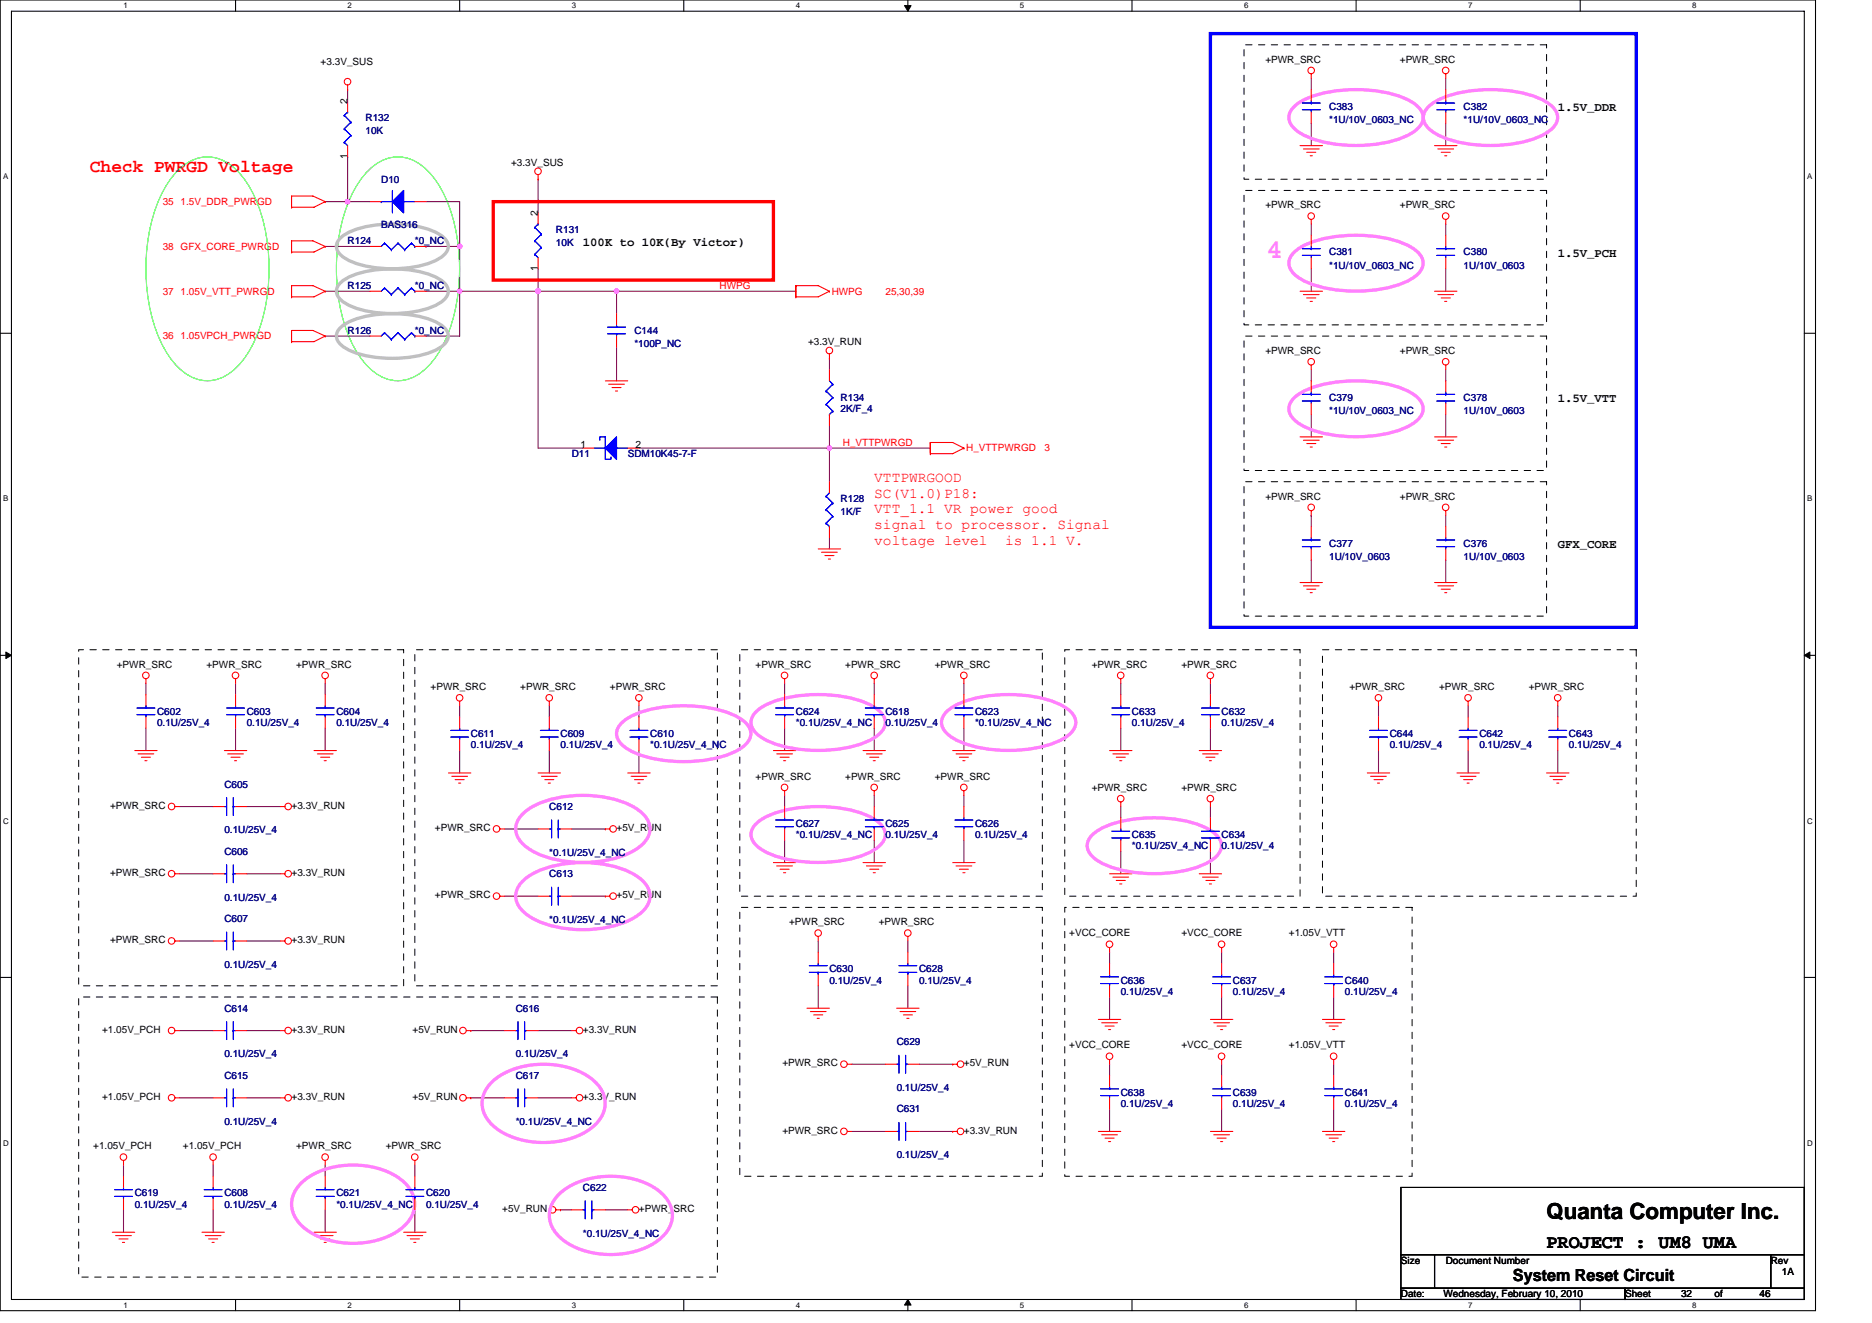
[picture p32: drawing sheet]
<svg xmlns="http://www.w3.org/2000/svg" width="297mm" height="210mm" viewBox="0 0 297 210" stroke-linecap="round" stroke-linejoin="round" font-family="sans-serif">
<defs><g id="words">
<text font-size="4.3" fill="#ff80ff" x="201" y="40.9">4</text>
<text font-size="3.5" x="245.4" y="193.5">Quanta Computer Inc.</text>
<text font-size="3" x="245.4" y="198.1">PROJECT : UM8 UMA</text>
<text font-size="2.8" fill="#f00" x="14.3" y="27.2">Check PWRGD Voltage</text>
<text font-size="2.6" x="240.1" y="203.4">System Reset Circuit</text>
<g font-size="2.3" fill="#f00">
<text x="138.7" y="76.5">VTTPWRGOOD</text>
<text x="138.7" y="79">SC(V1.0)P18:</text>
<text x="138.7" y="81.5">VTT_1.1 VR power good</text>
<text x="138.7" y="83.9">signal to processor. Signal</text>
<text x="138.7" y="86.4">voltage level</text>
<text x="159.5" y="86.4">is 1.1 V.</text>
</g>
<g font-size="1.9">
<text x="247.2" y="17.6">1.5V_DDR</text>
<text x="92.5" y="39">100K to 10K(By Victor)</text>
<text x="247.2" y="40.7">1.5V_PCH</text>
<text x="247.2" y="63.9">1.5V_VTT</text>
<text x="247.2" y="87">GFX_CORE</text>
</g>
<g font-size="1.6">
<text x="50.9" y="10.3">+3.3V_SUS</text>
<text x="200.8" y="9.9">+PWR_SRC</text>
<text x="222.1" y="9.9">+PWR_SRC</text>
<text x="55.1" y="16.5" transform="rotate(-90 55.1 16.5)">2</text>
<text x="55.1" y="25.3" transform="rotate(-90 55.1 25.3)">1</text>
<text x="81.1" y="26.3">+3.3V_SUS</text>
<text x="85.4" y="34.3" transform="rotate(-90 85.4 34.3)">2</text>
<text x="200.8" y="33.1">+PWR_SRC</text>
<text x="222.1" y="33.1">+PWR_SRC</text>
<text x="85.4" y="43.1" transform="rotate(-90 85.4 43.1)">1</text>
<text x="128.2" y="54.8">+3.3V_RUN</text>
<text x="200.8" y="56.2">+PWR_SRC</text>
<text x="222.1" y="56.2">+PWR_SRC</text>
<text x="92.1" y="71.1">1</text>
<text x="100.9" y="71.1">2</text>
<text x="200.8" y="79.3">+PWR_SRC</text>
<text x="222.1" y="79.3">+PWR_SRC</text>
<text x="18.5" y="106">+PWR_SRC</text>
<text x="32.8" y="106">+PWR_SRC</text>
<text x="47" y="106">+PWR_SRC</text>
<text x="119.9" y="106">+PWR_SRC</text>
<text x="134.1" y="106">+PWR_SRC</text>
<text x="148.3" y="106">+PWR_SRC</text>
<text x="173.2" y="106">+PWR_SRC</text>
<text x="187.4" y="106">+PWR_SRC</text>
<text x="68.3" y="109.5">+PWR_SRC</text>
<text x="82.5" y="109.5">+PWR_SRC</text>
<text x="96.8" y="109.5">+PWR_SRC</text>
<text x="214.1" y="109.5">+PWR_SRC</text>
<text x="228.3" y="109.5">+PWR_SRC</text>
<text x="242.6" y="109.5">+PWR_SRC</text>
<text x="119.9" y="123.7">+PWR_SRC</text>
<text x="134.1" y="123.7">+PWR_SRC</text>
<text x="148.3" y="123.7">+PWR_SRC</text>
<text x="173.2" y="125.5">+PWR_SRC</text>
<text x="187.4" y="125.5">+PWR_SRC</text>
<text x="17.5" y="128.4">+PWR_SRC</text>
<text x="46.3" y="128.4">+3.3V_RUN</text>
<text x="69" y="131.9">+PWR_SRC</text>
<text x="97.8" y="131.9">+5V_RUN</text>
<text x="17.5" y="139">+PWR_SRC</text>
<text x="46.3" y="139">+3.3V_RUN</text>
<text x="69" y="142.6">+PWR_SRC</text>
<text x="97.8" y="142.6">+5V_RUN</text>
<text x="17.5" y="149.7">+PWR_SRC</text>
<text x="46.3" y="149.7">+3.3V_RUN</text>
<text x="125.2" y="146.9">+PWR_SRC</text>
<text x="139.4" y="146.9">+PWR_SRC</text>
<text x="169.7" y="148.6">+VCC_CORE</text>
<text x="187.4" y="148.6">+VCC_CORE</text>
<text x="204.5" y="148.6">+1.05V_VTT</text>
<text x="16.2" y="163.9">+1.05V_PCH</text>
<text x="46.3" y="163.9">+3.3V_RUN</text>
<text x="65.5" y="163.9">+5V_RUN</text>
<text x="92.5" y="163.9">+3.3V_RUN</text>
<text x="169.7" y="166.4">+VCC_CORE</text>
<text x="187.4" y="166.4">+VCC_CORE</text>
<text x="204.5" y="166.4">+1.05V_VTT</text>
<text x="124.1" y="169.3">+PWR_SRC</text>
<text x="152.9" y="169.3">+5V_RUN</text>
<text x="16.2" y="174.6">+1.05V_PCH</text>
<text x="46.3" y="174.6">+3.3V_RUN</text>
<text x="65.5" y="174.6">+5V_RUN</text>
<text x="92.5" y="174.6">+3.3V_RUN</text>
<text x="124.1" y="179.9">+PWR_SRC</text>
<text x="152.9" y="179.9">+3.3V_RUN</text>
<text x="14.8" y="182.4">+1.05V_PCH</text>
<text x="29" y="182.4">+1.05V_PCH</text>
<text x="47" y="182.4">+PWR_SRC</text>
<text x="61.2" y="182.4">+PWR_SRC</text>
<text x="79.7" y="192.4">+5V_RUN</text>
<text x="101.4" y="192.4">+PWR_SRC</text>
<text x="222.3" y="200.6">Size</text>
<text x="229.4" y="200.6">Document Number</text>
<text x="281" y="200.6">Rev</text>
<text x="282.7" y="202.3">1A</text>
<text x="222.3" y="205.9">Date:</text>
<text x="229" y="205.9">Wednesday, February 10, 2010</text>
<text x="257.8" y="205.9">Sheet</text>
<text x="266.7" y="205.9">32</text>
<text x="272.1" y="205.9">of</text>
<text x="279.2" y="205.9">46</text>
</g>
<g font-size="1.6" fill="#000080">
<text x="210.9" y="17.4">C383</text>
<text x="232.2" y="17.4">C382</text>
<text x="58" y="19.2">R132</text>
<text x="58" y="21.3">10K</text>
<text x="210.9" y="19.6">*1U/10V_0603_NC</text>
<text x="232.2" y="19.6">*1U/10V_0603_NC</text>
<text x="60.5" y="29">D10</text>
<text x="55.2" y="38.8">R124</text>
<text x="60.5" y="36.3">BAS316</text>
<text x="65.8" y="38.8">*0_NC</text>
<text x="88.2" y="37">R131</text>
<text x="88.2" y="39.1">10K</text>
<text x="210.9" y="40.5">C381</text>
<text x="232.2" y="40.5">C380</text>
<text x="55.2" y="45.9">R125</text>
<text x="65.8" y="45.9">*0_NC</text>
<text x="210.9" y="42.7">*1U/10V_0603_NC</text>
<text x="232.2" y="42.7">1U/10V_0603</text>
<text x="55.2" y="53">R126</text>
<text x="65.8" y="53">*0_NC</text>
<text x="100.7" y="53">C144</text>
<text x="100.7" y="55.1">*100P_NC</text>
<text x="133.4" y="63.6">R134</text>
<text x="133.4" y="65.4">2K/F_4</text>
<text x="210.9" y="63.6">C379</text>
<text x="210.9" y="65.8">*1U/10V_0603_NC</text>
<text x="232.2" y="63.6">C378</text>
<text x="232.2" y="65.8">1U/10V_0603</text>
<text x="90.7" y="72.5">D11</text>
<text x="99.6" y="72.5">SDM10K45-7-F</text>
<text x="133.4" y="79.7">R128</text>
<text x="133.4" y="81.8">1K/F</text>
<text x="210.9" y="86.8">C377</text>
<text x="210.9" y="88.9">1U/10V_0603</text>
<text x="232.2" y="86.8">C376</text>
<text x="232.2" y="88.9">1U/10V_0603</text>
<text x="24.9" y="113.4">C602</text>
<text x="39.2" y="113.4">C603</text>
<text x="53.4" y="113.4">C604</text>
<text x="126.3" y="113.4">C624</text>
<text x="140.5" y="113.4">C618</text>
<text x="154.7" y="113.4">C623</text>
<text x="179.6" y="113.4">C633</text>
<text x="193.8" y="113.4">C632</text>
<text x="24.9" y="115.2">0.1U/25V_4</text>
<text x="39.2" y="115.2">0.1U/25V_4</text>
<text x="53.4" y="115.2">0.1U/25V_4</text>
<text x="74.7" y="117">C611</text>
<text x="74.7" y="118.8">0.1U/25V_4</text>
<text x="88.9" y="117">C609</text>
<text x="88.9" y="118.8">0.1U/25V_4</text>
<text x="103.2" y="117">C610</text>
<text x="103.2" y="118.8">*0.1U/25V_4_NC</text>
<text x="126.3" y="115.2">*0.1U/25V_4_NC</text>
<text x="140.5" y="115.2">0.1U/25V_4</text>
<text x="154.7" y="115.2">*0.1U/25V_4_NC</text>
<text x="179.6" y="115.2">0.1U/25V_4</text>
<text x="193.8" y="115.2">0.1U/25V_4</text>
<text x="220.5" y="117">C644</text>
<text x="220.5" y="118.8">0.1U/25V_4</text>
<text x="234.7" y="117">C642</text>
<text x="234.7" y="118.8">0.1U/25V_4</text>
<text x="249" y="117">C643</text>
<text x="249" y="118.8">0.1U/25V_4</text>
<text x="35.6" y="125">C605</text>
<text x="87.2" y="128.5">C612</text>
<text x="126.3" y="131.2">C627</text>
<text x="140.5" y="131.2">C625</text>
<text x="154.7" y="131.2">C626</text>
<text x="35.6" y="135.7">C606</text>
<text x="35.6" y="132.3">0.1U/25V_4</text>
<text x="87.2" y="135.8">*0.1U/25V_4_NC</text>
<text x="126.3" y="133">*0.1U/25V_4_NC</text>
<text x="140.5" y="133">0.1U/25V_4</text>
<text x="154.7" y="133">0.1U/25V_4</text>
<text x="179.6" y="133">C635</text>
<text x="179.6" y="134.8">*0.1U/25V_4_NC</text>
<text x="193.8" y="133">C634</text>
<text x="193.8" y="134.8">0.1U/25V_4</text>
<text x="35.6" y="142.9">0.1U/25V_4</text>
<text x="87.2" y="139.2">C613</text>
<text x="35.6" y="146.3">C607</text>
<text x="87.2" y="146.5">*0.1U/25V_4_NC</text>
<text x="35.6" y="153.6">0.1U/25V_4</text>
<text x="131.6" y="154.3">C630</text>
<text x="145.8" y="154.3">C628</text>
<text x="35.6" y="160.5">C614</text>
<text x="81.8" y="160.5">C616</text>
<text x="131.6" y="156.1">0.1U/25V_4</text>
<text x="145.8" y="156.1">0.1U/25V_4</text>
<text x="177.8" y="156.1">C636</text>
<text x="177.8" y="157.9">0.1U/25V_4</text>
<text x="195.6" y="156.1">C637</text>
<text x="195.6" y="157.9">0.1U/25V_4</text>
<text x="213.4" y="156.1">C640</text>
<text x="213.4" y="157.9">0.1U/25V_4</text>
<text x="35.6" y="167.8">0.1U/25V_4</text>
<text x="81.8" y="167.8">0.1U/25V_4</text>
<text x="142.3" y="165.9">C629</text>
<text x="35.6" y="171.2">C615</text>
<text x="81.8" y="171.2">C617</text>
<text x="142.3" y="173.2">0.1U/25V_4</text>
<text x="177.8" y="173.9">C638</text>
<text x="195.6" y="173.9">C639</text>
<text x="213.4" y="173.9">C641</text>
<text x="35.6" y="178.5">0.1U/25V_4</text>
<text x="81.8" y="178.5">*0.1U/25V_4_NC</text>
<text x="142.3" y="176.6">C631</text>
<text x="177.8" y="175.7">0.1U/25V_4</text>
<text x="195.6" y="175.7">0.1U/25V_4</text>
<text x="213.4" y="175.7">0.1U/25V_4</text>
<text x="142.3" y="183.8">0.1U/25V_4</text>
<text x="21.4" y="189.9">C619</text>
<text x="21.4" y="191.7">0.1U/25V_4</text>
<text x="35.6" y="189.9">C608</text>
<text x="35.6" y="191.7">0.1U/25V_4</text>
<text x="53.4" y="189.9">C621</text>
<text x="53.4" y="191.7">*0.1U/25V_4_NC</text>
<text x="67.6" y="189.9">C620</text>
<text x="67.6" y="191.7">0.1U/25V_4</text>
<text x="92.5" y="189">C622</text>
<text x="92.5" y="196.3">*0.1U/25V_4_NC</text>
</g>
<g font-size="1.6" fill="#f00">
<text x="25.8" y="32.5">35</text>
<text x="28.7" y="32.5">1.5V_DDR_PWRGD</text>
<text x="25.8" y="39.6">38 GFX_CORE_PWRGD</text>
<text x="25.8" y="46.8">37</text>
<text x="28.7" y="46.8">1.05V_VTT_PWRGD</text>
<text x="114.2" y="45.9">HWPG</text>
<text x="132" y="46.8">HWPG</text>
<text x="140.5" y="46.8">25,30,39</text>
<text x="25.8" y="53.9">36</text>
<text x="28.7" y="53.9">1.05VPCH_PWRGD</text>
<text x="133.7" y="70.8">H_VTTPWRGD</text>
<text x="153.3" y="71.6">H_VTTPWRGD</text>
<text x="165.8" y="71.6">3</text>
</g>
<g font-size="1.3">
<text x="19.6" y="1.3">1</text>
<text x="55.2" y="1.3">2</text>
<text x="90.7" y="1.3">3</text>
<text x="126.3" y="1.3">4</text>
<text x="161.8" y="1.3">5</text>
<text x="197.4" y="1.3">6</text>
<text x="233" y="1.3">7</text>
<text x="268.5" y="1.3">8</text>
<text x=".5" y="28.5">A</text>
<text x="286.7" y="28.5">A</text>
<text x=".5" y="79.6">B</text>
<text x="286.7" y="79.6">B</text>
<text x=".5" y="130.7">C</text>
<text x="286.7" y="130.7">C</text>
<text x=".5" y="181.8">D</text>
<text x="286.7" y="181.8">D</text>
<text x="19.6" y="207.6">1</text>
<text x="55.2" y="207.6">2</text>
<text x="90.7" y="207.6">3</text>
<text x="126.3" y="207.6">4</text>
<text x="161.8" y="207.6">5</text>
<text x="197.4" y="207.6">6</text>
<text x="233" y="207.6">7</text>
<text x="268.5" y="207.6">8</text>
</g>
</g></defs>
<path d="M0 0h288.1v208h-288.1zM1.8 1.8h284.5v204.4h-284.5z" fill="none" stroke="#000" stroke-width=".17"/>
<g fill="#fff">
<path d="M19.6 .2h.7v1.4h-.7z"/>
<path d="M19.6 206.4h.7v1.5h-.7z"/>
</g>
<path d="M37.4 0v1.8M37.4 206.2v1.8" fill="none" stroke="#000" stroke-width=".17"/>
<g fill="#fff">
<path d="M55.2 .2h.7v1.4h-.7z"/>
<path d="M55.2 206.4h.7v1.5h-.7z"/>
</g>
<path d="M72.9 0v1.8M72.9 206.2v1.8" fill="none" stroke="#000" stroke-width=".17"/>
<g fill="#fff">
<path d="M90.7 .2h.7v1.4h-.7z"/>
<path d="M90.7 206.4h.7v1.5h-.7z"/>
</g>
<path d="M108.5 0v1.8M108.5 206.2v1.8" fill="none" stroke="#000" stroke-width=".17"/>
<g fill="#fff">
<path d="M126.3 .2h.7v1.4h-.7z"/>
<path d="M126.3 206.4h.7v1.5h-.7z"/>
</g>
<path d="M144.1 0v1.8M144.1 206.2v1.8" fill="none" stroke="#000" stroke-width=".17"/>
<path d="M143.5 .9h1.1l-.5 .9zM144.1 206.2l.5 .9h-1.1z" fill="#000" stroke="#000" stroke-width=".16"/>
<g fill="#fff">
<path d="M161.8 .2h.7v1.4h-.7z"/>
<path d="M161.8 206.4h.7v1.5h-.7z"/>
</g>
<path d="M179.6 0v1.8M179.6 206.2v1.8" fill="none" stroke="#000" stroke-width=".17"/>
<g fill="#fff">
<path d="M197.4 .2h.7v1.4h-.7z"/>
<path d="M197.4 206.4h.7v1.5h-.7z"/>
</g>
<path d="M215.2 0v1.8M215.2 206.2v1.8" fill="none" stroke="#000" stroke-width=".17"/>
<g fill="#fff">
<path d="M233 .2h.7v1.4h-.7z"/>
<path d="M233 206.4h.7v1.5h-.7z"/>
</g>
<path d="M250.7 0v1.8M250.7 206.2v1.8" fill="none" stroke="#000" stroke-width=".17"/>
<g fill="#fff">
<path d="M268.5 .2h.7v1.4h-.7z"/>
<path d="M268.5 206.4h.7v1.5h-.7z"/>
<path d="M.5 27.3h.8v1.4h-.8z"/>
<path d="M286.7 27.3h.9v1.4h-.9z"/>
<path d="M.5 78.4h.8v1.5h-.8z"/>
<path d="M286.7 78.4h.9v1.5h-.9z"/>
</g>
<path d="M0 52.9h1.8M286.3 52.9h1.8" fill="none" stroke="#000" stroke-width=".17"/>
<g fill="#fff">
<path d="M.5 129.6h.9v1.4h-.9z"/>
<path d="M286.7 129.6h1v1.4h-1z"/>
</g>
<path d="M0 104h1.8M286.3 104h1.8" fill="none" stroke="#000" stroke-width=".17"/>
<path d="M.9 103.5l.9 .5-.9 .5zM286.3 104l.9-.5v1z" fill="#000" stroke="#000" stroke-width=".16"/>
<g fill="#fff">
<path d="M.5 180.7h.9v1.4h-.9z"/>
<path d="M286.7 180.7h1v1.4h-1z"/>
</g>
<path d="M0 155.1h1.8M286.3 155.1h1.8M222.3 188.5h64v10.6h-64zM222.3 199.1h5.3v5.4h-5.3zM227.6 199.1h53.4v5.4h-53.4zM281 199.1h5.3v5.4h-5.3zM222.3 204.5h35.5v1.7h-35.5zM257.8 204.5h28.5v1.7h-28.5z" fill="none" stroke="#000" stroke-width=".17"/>
<g fill="none" stroke="#800040" stroke-width=".17">
<path d="M55.2 14.2v1.8M208.1 19.6v3.5M208.1 12.4v1.8M229.4 19.6v3.5M229.4 12.4v1.8M51.6 39.1h7.1M51.6 32h3.6M55.2 32h3.5M55.2 24.9h.1M55.2 24.9v7.1M67.6 32h5.3v14.2M67.6 39.1h.1"/>
<path d="M67.6 39.1h5.3M85.4 28.4v5.4M208.1 35.6v1.7M229.4 35.6v1.7M51.6 53.3h7.1M51.6 46.2h7.1M67.6 46.2h5.3M72.9 46.2v7.1h-5.3M72.9 46.2h.1M72.9 46.2h12.5M85.4 46.2h12.4M85.4 46.2h.1"/>
<path d="M85.4 46.2v24.9h7.1M85.4 42.7v3.5M97.8 55.1v5.4M97.8 46.2v3.6M97.8 46.2h.1M97.8 46.2h28.5M131.6 56.9v1.8M208.1 42.7v3.5M208.1 58.7v1.8M229.4 42.7v3.5M229.4 58.7v1.8M101.4 71.1h30.2"/>
<path d="M131.6 71.1h.1M131.6 67.6v3.5M131.6 71.1h16M131.6 71.1v5.4M208.1 65.8v3.5M229.4 65.8v3.5M131.6 85.3v1.8M208.1 88.9v3.6M208.1 81.8h.1M208.1 81.8v1.8M229.4 88.9v3.6M229.4 81.8v1.8"/>
<path d="M23.2 108.5v1.7M23.2 115.6v3.5M37.4 108.5v1.7M37.4 115.6v3.5M51.6 108.5v1.7M51.6 115.6v3.5M72.9 112v1.8M72.9 119.1v3.6M87.2 112v1.8M87.2 119.1v3.6M101.4 112v1.8M101.4 119.1v3.6"/>
<path d="M124.5 108.5v1.7M124.5 115.6v3.5M138.7 108.5v1.7M138.7 115.6v3.5M152.9 108.5v1.7M152.9 115.6v3.5M177.8 108.5v1.7M177.8 115.6v3.5M192.1 108.5v1.7M192.1 115.6v3.5M218.7 112v1.8M218.7 119.1v3.6"/>
<path d="M233 112v1.8M233 119.1v3.6M247.2 112v1.8M247.2 119.1v3.6M28.5 128h5.3M28.5 138.7h5.3M39.2 128h5.3M39.2 138.7h5.3M80 131.6h5.4M90.7 131.6h5.4M124.5 126.2v1.8M124.5 133.3v3.6"/>
<path d="M138.7 126.2v1.8M138.7 133.3v3.6M152.9 126.2v1.8M152.9 133.3v3.6M177.8 128v1.8M177.8 135.1v3.6M192.1 128v1.8M192.1 135.1v3.6M28.5 149.4h5.3M39.2 149.4h5.3M80 142.2h5.4M90.7 142.2h5.4"/>
<path d="M129.8 149.4v1.7M129.8 156.5v3.5M144.1 149.4v1.7M144.1 156.5v3.5M176.1 151.1v1.8M176.1 158.2v3.6M193.8 151.1v1.8M193.8 158.2v3.6M211.6 158.2v3.6M211.6 151.1v1.8M28.5 163.6h5.3M28.5 174.2h5.3"/>
<path d="M39.2 163.6h5.3M39.2 174.2h5.3M74.7 163.6h5.3M74.7 174.2h5.3M85.4 163.6h5.3M85.4 174.2h5.3M135.2 168.9h5.3M135.2 179.6h5.3M145.8 168.9h5.4M145.8 179.6h5.4M176.1 168.9v1.8M176.1 176v3.6"/>
<path d="M193.8 168.9v1.8M193.8 176v3.6M211.6 176v3.6M211.6 168.9v1.8M19.6 184.9v1.8M19.6 192v3.6M33.8 184.9v1.8M33.8 192v3.6M51.6 184.9v1.8M51.6 192v3.6M65.8 184.9v1.8M65.8 192v3.6"/>
<path d="M88.9 192h1.8M96.1 192h3.5"/>
</g>
<g fill="#f0f" stroke="#f0f" stroke-width=".17">
<circle cx="97.8" cy="46.2" r=".35"/>
<circle cx="85.4" cy="46.2" r=".35"/>
<circle cx="131.6" cy="71.1" r=".35"/>
<circle cx="72.9" cy="39.1" r=".35"/>
<circle cx="72.9" cy="46.2" r=".35"/>
<circle cx="55.1" cy="32" r=".35"/>
</g>
<g fill="none" stroke="#f00" stroke-width=".17">
<path d="M55.2 14.2h.1M55.2 13.5v.7M55.2 16v1.8M208.1 11.7v.7M208.1 14.2v1.8M208.1 17.8v1.8M229.4 11.7v.7M229.4 14.2v1.8M229.4 17.8v1.8M46.3 32.9h.1M51.6 32l-1.9-.9h-3.4v1.8M51.6 32l-1.8 .9h-3.5"/>
<path d="M51.6 32h.1M51.6 39.1l-1.9-.9h-3.4v1.8M51.6 39.1l-1.8 .9h-3.5M51.6 39.1h.1M55.2 23.1v1.8M58.7 32h1.8M58.7 39.1h1.8M65.8 32h1.8M65.8 39.1h1.8M85.4 28.4h.1M85.4 27.7v.7M85.4 33.8v1.8"/>
<path d="M206.3 23.1h3.5M206.8 23.6h2.5M207.3 24.2h1.5M207.9 24.7h.3M208.1 34.8v.8M208.1 37.3v1.8M227.6 23.1h3.6M228.2 23.6h2.4M228.7 24.2h1.4M229.2 24.7h.4M229.4 34.8v.8M229.4 37.3v1.8"/>
<path d="M46.3 54.2h.1M46.3 40h.1M46.3 47.1h.1M51.6 53.3l-1.9-.8h-3.4v1.7M51.6 53.3l-1.8 .9h-3.5M51.6 53.3h.1M51.6 46.2l-1.9-.9h-3.4v1.8M51.6 46.2l-1.8 .9h-3.5M51.6 46.2h.1M58.7 53.3h1.8M58.7 46.2h1.8M65.8 53.3h1.8"/>
<path d="M65.8 46.2h1.8M85.4 40.9v1.8M97.8 49.8v1.8M97.8 53.3v1.8M126.3 45.5v1.8M126.3 45.3h3.5l1.8 .9M126.3 45.3h.1M126.3 45.3v1.6M131.6 56.9h.1M131.6 46.2h.1M131.6 46.2l-1.8 .9h-3.5M131.6 56.2v.7"/>
<path d="M131.6 58.7v1.8M206.3 46.2h3.5M206.8 46.8h2.5M207.3 47.3h1.5M207.9 47.8h.3M208.1 58v.7M208.1 40.9v1.8M227.6 46.2h3.6M228.2 46.8h2.4M228.7 47.3h1.4M229.2 47.8h.4M229.4 58v.7"/>
<path d="M229.4 40.9v1.8M92.5 71.1h1.8M96.1 60.5h3.5M96.6 61h2.5M97.1 61.5h1.4M97.7 62.1h.3M99.6 71.1h1.8M131.6 65.8v1.8M131.6 76.5v1.7M147.6 70.4v1.8M147.6 70.2h3.6l1.7 .9M147.6 70.2h.1"/>
<path d="M147.6 70.2v1.6M152.9 71.1h.1M152.9 71.1l-1.7 .9h-3.6M206.3 69.3h3.5M206.8 69.9h2.5M207.3 70.4h1.5M207.9 71h.3M208.1 60.5v1.7M208.1 64v1.8M227.6 69.3h3.6M228.2 69.9h2.4M228.7 70.4h1.4"/>
<path d="M229.2 71h.4M229.4 60.5v1.7M229.4 64v1.8M129.8 87.1h3.6M130.4 87.7h2.5M130.9 88.2h1.4M131.4 88.7h.4M131.6 83.6v1.7M206.3 92.5h3.5M206.8 93h2.5M207.3 93.5h1.5M207.9 94.1h.3"/>
<path d="M208.1 81.1v.7M208.1 83.6v1.7M208.1 87.1v1.8M227.6 92.5h3.6M228.2 93h2.4M228.7 93.5h1.4M229.2 94.1h.4M229.4 81.1v.7M229.4 83.6v1.7M229.4 87.1v1.8M21.4 119.1h3.5M21.9 119.7h2.5"/>
<path d="M23.2 107.7v.8M23.2 110.2v1.8M23.2 113.8v1.8M35.6 119.1h3.6M36.1 119.7h2.5M37.4 107.7v.8M37.4 110.2v1.8M37.4 113.8v1.8M49.8 119.1h3.6M50.4 119.7h2.4M51.6 107.7v.8M51.6 110.2v1.8"/>
<path d="M51.6 113.8v1.8M72.9 111.3v.7M72.9 113.8v1.8M72.9 117.3v1.8M87.2 111.3v.7M87.2 113.8v1.8M87.2 117.3v1.8M101.4 111.3v.7M101.4 113.8v1.8M101.4 117.3v1.8M122.7 119.1h3.6M123.3 119.7h2.4"/>
<path d="M124.5 107.7v.8M124.5 110.2v1.8M124.5 113.8v1.8M136.9 119.1h3.6M137.5 119.7h2.5M138.7 107.7v.8M138.7 110.2v1.8M138.7 113.8v1.8M151.2 119.1h3.5M151.7 119.7h2.5M152.9 107.7v.8M152.9 110.2v1.8"/>
<path d="M152.9 113.8v1.8M176.1 119.1h3.5M176.6 119.7h2.5M177.8 107.7v.8M177.8 110.2v1.8M177.8 113.8v1.8M190.3 119.1h3.5M190.8 119.7h2.5M192.1 107.7v.8M192.1 110.2v1.8M192.1 113.8v1.8M218.7 111.3v.7"/>
<path d="M218.7 113.8v1.8M218.7 117.3v1.8M233 111.3v.7M233 113.8v1.8M233 117.3v1.8M247.2 111.3v.7M247.2 113.8v1.8M247.2 117.3v1.8M22.4 120.2h1.5M23 120.7h.3M27.8 128h.7M27.8 138.7h.7"/>
<path d="M33.8 138.7h1.8M33.8 128h1.8M36.7 120.2h1.4M37.2 120.7h.3M37.4 138.7h1.8M37.4 128h1.8M44.5 128h.7M44.5 138.7h.7M50.9 120.2h1.4M51.4 120.7h.4M71.2 122.7h3.5M71.7 123.2h2.5"/>
<path d="M72.2 123.7h1.5M72.8 124.3h.3M79.3 131.6h.7M85.4 122.7h3.5M85.4 131.6h1.8M85.9 123.2h2.5M86.4 123.7h1.5M87 124.3h.3M88.9 131.6h1.8M96.1 131.6h.1M96.1 131.6h.7M99.6 122.7h3.6"/>
<path d="M100.1 123.2h2.5M100.7 123.7h1.4M101.2 124.3h.4M122.7 136.9h3.6M123.3 137.4h2.4M123.8 120.2h1.4M123.8 138h1.4M124.3 120.7h.4M124.3 138.5h.4M124.5 125.5v.7M124.5 128v1.8M124.5 131.6v1.7"/>
<path d="M136.9 136.9h3.6M137.5 137.4h2.5M138 120.2h1.4M138 138h1.4M138.6 120.7h.3M138.6 138.5h.3M138.7 125.5v.7M138.7 128v1.8M138.7 131.6v1.7M151.2 136.9h3.5M151.7 137.4h2.5M152.2 120.2h1.5"/>
<path d="M152.2 138h1.5M152.8 120.7h.3M152.8 138.5h.3M152.9 125.5v.7M152.9 128v1.8M152.9 131.6v1.7M176.1 138.7h3.5M176.6 139.2h2.5M177.1 120.2h1.5M177.1 139.7h1.5M177.7 120.7h.3M177.8 127.3v.7"/>
<path d="M177.8 129.8v1.8M177.8 133.3v1.8M190.3 138.7h3.5M190.8 139.2h2.5M191.3 120.2h1.5M191.3 139.7h1.5M191.9 120.7h.3M192.1 127.3v.7M192.1 129.8v1.8M192.1 133.3v1.8M217 122.7h3.5M217.5 123.2h2.5"/>
<path d="M218 123.7h1.5M218.6 124.3h.3M231.2 122.7h3.5M231.7 123.2h2.5M232.2 123.7h1.5M232.8 124.3h.3M245.4 122.7h3.6M245.9 123.2h2.5M246.5 123.7h1.4M247 124.3h.4M27.8 149.4h.7M33.8 149.4h1.8"/>
<path d="M37.4 149.4h1.8M44.5 149.4h.7M79.3 142.2h.7M85.4 142.2h1.8M88.9 142.2h1.8M96.1 142.2h.1M96.1 142.2h.7M129.8 148.6v.8M129.8 151.1v1.8M129.8 154.7v1.8M144.1 148.6v.8M144.1 151.1v1.8"/>
<path d="M144.1 154.7v1.8M176.1 150.4v.7M176.1 152.9v1.8M176.1 156.5v1.7M177.7 140.3h.3M191.9 140.3h.3M193.8 150.4v.7M193.8 152.9v1.8M193.8 156.5v1.7M211.6 150.4v.7M211.6 152.9v1.8M211.6 156.5v1.7"/>
<path d="M27.8 163.6h.7M27.8 174.2h.7M33.8 163.6h1.8M33.8 174.2h1.8M37.4 163.6h1.8M37.4 174.2h1.8M44.5 163.6h.7M44.5 174.2h.7M74 163.6h.7M74 174.2h.7M74.7 163.6h.1M74.7 174.2h.1"/>
<path d="M80 163.6h1.8M80 174.2h1.8M83.6 163.6h1.8M83.6 174.2h1.8M90.7 163.6h.7M90.7 174.2h.7M128.1 160h3.5M128.6 160.5h2.5M129.1 161.1h1.5M129.7 161.6h.3M134.4 168.9h.8M134.4 179.6h.8"/>
<path d="M140.5 168.9h1.8M140.5 179.6h1.8M142.3 160h3.5M142.8 160.5h2.5M143.3 161.1h1.5M143.9 161.6h.3M144.1 168.9h1.7M144.1 179.6h1.7M151.2 168.9h.1M151.2 179.6h.1M151.2 168.9h.7M151.2 179.6h.7"/>
<path d="M174.3 179.6h3.5M174.3 161.8h3.5M174.8 162.3h2.5M175.3 162.9h1.5M175.9 163.4h.3M176.1 168.2v.7M176.1 170.7v1.8M176.1 174.2v1.8M192.1 161.8h3.5M192.1 179.6h3.5M192.6 162.3h2.5M193.1 162.9h1.5"/>
<path d="M193.7 163.4h.3M193.8 168.2v.7M193.8 170.7v1.8M193.8 174.2v1.8M209.8 179.6h3.6M209.8 161.8h3.6M210.4 162.3h2.5M210.9 162.9h1.4M211.5 163.4h.3M211.6 168.2v.7M211.6 170.7v1.8M211.6 174.2v1.8"/>
<path d="M17.8 195.6h3.6M18.3 196.1h2.5M18.9 196.6h1.4M19.4 197.2h.4M19.6 184.2v.7M19.6 186.7v1.8M19.6 190.2v1.8M32 195.6h3.6M32.6 196.1h2.5M33.1 196.6h1.4M33.7 197.2h.3M33.8 184.2v.7"/>
<path d="M33.8 186.7v1.8M33.8 190.2v1.8M49.8 195.6h3.6M50.4 196.1h2.4M50.9 196.6h1.4M51.4 197.2h.4M51.6 184.2v.7M51.6 186.7v1.8M51.6 190.2v1.8M64 195.6h3.6M64.6 196.1h2.5M65.1 196.6h1.4"/>
<path d="M65.7 197.2h.3M65.8 184.2v.7M65.8 186.7v1.8M65.8 190.2v1.8M88.2 192h.7M88.9 192h.1M90.7 192h1.8M94.3 192h1.8M99.6 192h.7M174.8 180.1h2.5M175.3 180.6h1.5M175.9 181.2h.3"/>
<path d="M192.6 180.1h2.5M193.1 180.6h1.5M193.7 181.2h.3M210.4 180.1h2.5M210.9 180.6h1.4M211.5 181.2h.3"/>
<circle cx="55.1" cy="13" r=".52"/>
<circle cx="208.1" cy="11.2" r=".52"/>
<circle cx="229.4" cy="11.2" r=".52"/>
<circle cx="85.4" cy="27.2" r=".52"/>
<circle cx="208.1" cy="34.3" r=".52"/>
<circle cx="229.4" cy="34.3" r=".52"/>
<circle cx="131.6" cy="55.6" r=".52"/>
<circle cx="208.1" cy="57.4" r=".52"/>
<circle cx="229.4" cy="57.4" r=".52"/>
<circle cx="208.1" cy="80.5" r=".52"/>
<circle cx="229.4" cy="80.5" r=".52"/>
<circle cx="23.1" cy="107.2" r=".52"/>
<circle cx="37.4" cy="107.2" r=".52"/>
<circle cx="51.6" cy="107.2" r=".52"/>
<circle cx="72.9" cy="110.8" r=".52"/>
<circle cx="87.1" cy="110.8" r=".52"/>
<circle cx="101.4" cy="110.8" r=".52"/>
<circle cx="124.5" cy="107.2" r=".52"/>
<circle cx="138.7" cy="107.2" r=".52"/>
<circle cx="152.9" cy="107.2" r=".52"/>
<circle cx="177.8" cy="107.2" r=".52"/>
<circle cx="192" cy="107.2" r=".52"/>
<circle cx="218.7" cy="110.8" r=".52"/>
<circle cx="232.9" cy="110.8" r=".52"/>
<circle cx="247.2" cy="110.8" r=".52"/>
<circle cx="27.2" cy="138.7" r=".52"/>
<circle cx="27.2" cy="128" r=".52"/>
<circle cx="45.7" cy="128" r=".52"/>
<circle cx="45.7" cy="138.7" r=".52"/>
<circle cx="78.8" cy="131.6" r=".52"/>
<circle cx="97.3" cy="131.6" r=".52"/>
<circle cx="124.5" cy="125" r=".52"/>
<circle cx="138.7" cy="125" r=".52"/>
<circle cx="152.9" cy="125" r=".52"/>
<circle cx="177.8" cy="126.8" r=".52"/>
<circle cx="192" cy="126.8" r=".52"/>
<circle cx="27.2" cy="149.3" r=".52"/>
<circle cx="45.7" cy="149.3" r=".52"/>
<circle cx="78.8" cy="142.2" r=".52"/>
<circle cx="97.3" cy="142.2" r=".52"/>
<circle cx="129.8" cy="148.1" r=".52"/>
<circle cx="144" cy="148.1" r=".52"/>
<circle cx="176" cy="149.9" r=".52"/>
<circle cx="193.8" cy="149.9" r=".52"/>
<circle cx="211.6" cy="149.9" r=".52"/>
<circle cx="27.2" cy="163.6" r=".52"/>
<circle cx="27.2" cy="174.2" r=".52"/>
<circle cx="45.7" cy="163.6" r=".52"/>
<circle cx="45.7" cy="174.2" r=".52"/>
<circle cx="73.5" cy="163.6" r=".52"/>
<circle cx="73.5" cy="174.2" r=".52"/>
<circle cx="92" cy="163.6" r=".52"/>
<circle cx="92" cy="174.2" r=".52"/>
<circle cx="133.9" cy="168.9" r=".52"/>
<circle cx="133.9" cy="179.6" r=".52"/>
<circle cx="152.4" cy="179.6" r=".52"/>
<circle cx="152.4" cy="168.9" r=".52"/>
<circle cx="176" cy="167.7" r=".52"/>
<circle cx="193.8" cy="167.7" r=".52"/>
<circle cx="211.6" cy="167.7" r=".52"/>
<circle cx="19.6" cy="183.7" r=".52"/>
<circle cx="33.8" cy="183.7" r=".52"/>
<circle cx="51.6" cy="183.7" r=".52"/>
<circle cx="65.8" cy="183.7" r=".52"/>
<circle cx="87.7" cy="192" r=".52"/>
<circle cx="100.8" cy="192" r=".52"/>
</g>
<path d="M197.4 7.1h48v21.3h-48zM197.4 30.2h48v21.4h-48zM197.4 53.3h48v21.4h-48zM197.4 76.5h48v21.3h-48zM12.5 103.1h51.5v53.4h-51.5zM65.8 103.1h48v53.4h-48zM117.4 103.1h48v39.1h-48zM168.9 103.1h37.4v39.1h-37.4zM209.8 103.1h49.8v39.1h-49.8zM12.5 158.2h101.3v44.5h-101.3zM117.4 144h48v42.7h-48zM168.9 144h55.2v42.7h-55.2z" fill="none" stroke="#000" stroke-width=".16" stroke-dasharray="1 1 1 1 1 1 1 1"/>
<path d="M78.3 32h44.4v12.4h-44.4z" fill="none" stroke="#f00" stroke-width=".53"/>
<path d="M28 27.3a6.2 6.2 0 0 1 9.8 0 20.7 20.7 0 0 1 4.7 11.5 27.7 27.7 0 0 1-3 17.1 8.8 8.8 0 0 1-5.5 4.4 6.4 6.4 0 0 1-6-2.3 20.8 20.8 0 0 1-4.6-11.5 27.8 27.8 0 0 1 3-17zM58.2 27.3a6.2 6.2 0 0 1 9.9 0 20.7 20.7 0 0 1 4.6 11.5 27.7 27.7 0 0 1-3 17.1 8.8 8.8 0 0 1-5.5 4.4 6.4 6.4 0 0 1-6-2.3 20.8 20.8 0 0 1-4.6-11.5 27.8 27.8 0 0 1 3-17z" fill="none" stroke="#0f0" stroke-width=".17"/>
<path d="M192.1 5.3h67.5v94.3h-67.5z" fill="none" stroke="#00f" stroke-width=".53"/>
<path d="M54.2 37.6a13.5 13.5 0 0 1 8-2 13.5 13.5 0 0 1 8.1 2 1.77 1.77 0 0 1 0 3 13.5 13.5 0 0 1-8.1 2.1 13.4 13.4 0 0 1-8-2.1 1.77 1.77 0 0 1 0-3zM54.2 44.7a13.5 13.5 0 0 1 8-2 13.5 13.5 0 0 1 8.1 2 1.77 1.77 0 0 1 0 3 13.5 13.5 0 0 1-8.1 2.1 13.4 13.4 0 0 1-8-2.1 1.77 1.77 0 0 1 0-3zM54.2 51.8a13.5 13.5 0 0 1 8-2 13.5 13.5 0 0 1 8.1 2 1.77 1.77 0 0 1 0 3 13.5 13.5 0 0 1-8.1 2.1 13.4 13.4 0 0 1-8-2.1 1.77 1.77 0 0 1 0-3z" fill="none" stroke="#c0c0c0" stroke-width=".53"/>
<g fill="none" stroke="#ff80ff" stroke-width=".53">
<path d="M205.3 16.9a11.1 11.1 0 0 1 5.7-2.3 21.6 21.6 0 0 1 12.6 1.3 3.6 3.6 0 0 1 2.2 2.7 2.9 2.9 0 0 1-1.4 2.3 17 17 0 0 1-9.2 2.2 16.9 16.9 0 0 1-9.2-2.2 2.66 2.66 0 0 1-1.4-2.9l.3-.5zM226.7 16.9a11.1 11.1 0 0 1 5.6-2.3 21.6 21.6 0 0 1 12.6 1.3 3.6 3.6 0 0 1 2.3 2.7 2.9 2.9 0 0 1-1.5 2.3 17 17 0 0 1-9.2 2.2 16.9 16.9 0 0 1-9.2-2.2 2.66 2.66 0 0 1-1.4-2.9l.3-.5zM205.3 40a11.1 11.1 0 0 1 5.7-2.3 21.6 21.6 0 0 1 12.6 1.4 3.6 3.6 0 0 1 2.2 2.7 2.9 2.9 0 0 1-1.4 2.2 17 17 0 0 1-9.2 2.2 16.9 16.9 0 0 1-9.2-2.2 2.66 2.66 0 0 1-1.4-2.8l.3-.6zM205.3 63.1a11.1 11.1 0 0 1 5.7-2.3 21.6 21.6 0 0 1 12.6 1.4 3.6 3.6 0 0 1 2.2 2.7 2.9 2.9 0 0 1-1.4 2.2 17 17 0 0 1-9.2 2.2 16.9 16.9 0 0 1-9.2-2.2 2.66 2.66 0 0 1-1.4-2.8l.3-.6zM98.7 114.7a11.1 11.1 0 0 1 5.6-2.3 21.6 21.6 0 0 1 12.6 1.3 3.6 3.6 0 0 1 2.2 2.7 2.9 2.9 0 0 1-1.4 2.3 17 17 0 0 1-9.2 2.2 16.9 16.9 0 0 1-9.2-2.2 2.66 2.66 0 0 1-1.4-2.9l.3-.5zM120 112.9a11.1 11.1 0 0 1 5.7-2.3 21.6 21.6 0 0 1 12.6 1.4 3.6 3.6 0 0 1 2.2 2.7 2.9 2.9 0 0 1-1.5 2.2 17 17 0 0 1-9.2 2.2 16.9 16.9 0 0 1-9.2-2.2 2.66 2.66 0 0 1-1.3-2.8l.2-.6zM150.2 112.9a11.1 11.1 0 0 1 5.7-2.3 21.6 21.6 0 0 1 12.6 1.4 3.6 3.6 0 0 1 2.2 2.7 2.9 2.9 0 0 1-1.5 2.2 17 17 0 0 1-9.2 2.2 16.9 16.9 0 0 1-9.2-2.2 2.66 2.66 0 0 1-1.3-2.8l.3-.6zM82.7 129.5a10.3 10.3 0 0 1 5.6-2.8 18.3 18.3 0 0 1 12.6 1.6 3.7 3.7 0 0 1 2.1 4 6.2 6.2 0 0 1-4 3.5 19.2 19.2 0 0 1-14.1-.5 4.7 4.7 0 0 1-3.1-3.7l.1-.8 .3-.7zM120 130.7a11.1 11.1 0 0 1 5.7-2.3 21.6 21.6 0 0 1 12.6 1.3 3.6 3.6 0 0 1 2.2 2.7 2.9 2.9 0 0 1-1.5 2.3 17 17 0 0 1-9.2 2.2 16.9 16.9 0 0 1-9.2-2.2 2.66 2.66 0 0 1-1.3-2.9l.2-.5zM173.3 132.5a11.1 11.1 0 0 1 5.7-2.4 21.6 21.6 0 0 1 12.6 1.4 3.6 3.6 0 0 1 2.2 2.7 2.9 2.9 0 0 1-1.4 2.3 17 17 0 0 1-9.2 2.2 16.9 16.9 0 0 1-9.2-2.2 2.66 2.66 0 0 1-1.4-2.9l.3-.6zM82.7 140.1a10.3 10.3 0 0 1 5.6-2.8 18.3 18.3 0 0 1 12.6 1.7 3.7 3.7 0 0 1 2.1 3.9 6.2 6.2 0 0 1-4 3.5 19.2 19.2 0 0 1-14.1-.4 4.7 4.7 0 0 1-3.1-3.8l.1-.7 .3-.7zM77.8 172a12 12 0 0 1 9.8-3 10.3 10.3 0 0 1 7.7 3.7 4.5 4.5 0 0 1-1.3 6.2 13.6 13.6 0 0 1-12.7 1.6 7.1 7.1 0 0 1-4.7-4.5 4.4 4.4 0 0 1 1.2-4z"/>
<path d="M47.6 188a12 12 0 0 1 9.8-3 10.3 10.3 0 0 1 7.6 3.7 4.5 4.5 0 0 1-1.2 6.2 13.6 13.6 0 0 1-12.7 1.6 7.1 7.1 0 0 1-4.7-4.5 4.4 4.4 0 0 1 1.2-4zM88.5 189.8a12 12 0 0 1 9.7-3.1 10.3 10.3 0 0 1 7.7 3.8 4.5 4.5 0 0 1-1.2 6.2 13.6 13.6 0 0 1-12.7 1.6 7.1 7.1 0 0 1-4.7-4.6 4.4 4.4 0 0 1 1.2-3.9z"/>
</g>
<g fill="none" stroke="#00f" stroke-width=".17">
<path d="M54.6 18.3h.1M54.6 18.3l1.1 1.1M55.2 17.8h.1M55.2 17.8l-.6 .5M55.7 19.4h.1M55.7 19.4l-1.1 1M206.6 16.4h2.9M206.6 17.4h2.9M208.1 17.4v.4M208.1 16.4h.1M208.1 16v.4M228 16.4h2.8"/>
<path d="M228 17.4h2.8M229.4 17.4v.4M229.4 16.4h.1M229.4 16v.4M54.6 22.6h.1M54.6 20.4h.1M54.6 22.6l.6 .5M54.6 20.4l1.1 1.1M55.7 21.5h.1M55.7 21.5l-1.1 1.1M60.5 32h.1M60.5 32h1.8"/>
<path d="M61 38.6h.1M61 38.6l-.5 .5M61 38.6l1.1 1M62.1 39.6h.1M62.3 30.2v3.6M63.2 38.6h.1M63.2 38.6l-1.1 1M63.2 38.6l1 1M64 32h1.8M64.2 39.6h.1M65.3 38.6h.1M65.3 38.6l-1.1 1"/>
<path d="M65.3 38.6l.5 .5M65.8 39.1h.1M84.9 38.2h.1M84.9 36.1h.1M84.9 38.2l1 1.1M84.9 36.1l1 1.1M85.4 35.6h.1M85.4 35.6l-.5 .5M85.9 39.3h.1M85.9 37.2h.1M85.9 39.3l-1 1.1M85.9 37.2l-1 1"/>
<path d="M206.6 39.5h2.9M208.1 39.5h.1M208.1 39.1v.4M228 39.5h2.8M229.4 39.5h.1M229.4 39.1v.4M61 52.8h.1M61 45.7h.1M61 52.8l-.5 .5M61 52.8l1.1 1.1M61 45.7l-.5 .5M61 45.7l1.1 1.1"/>
<path d="M62.1 53.9h.1M62.1 46.8h.1M63.2 52.8h.1M63.2 45.7h.1M63.2 52.8l-1.1 1.1M63.2 52.8l1 1.1M63.2 45.7l-1.1 1.1M63.2 45.7l1 1.1M64.2 53.9h.1M64.2 46.8h.1M65.3 52.8h.1M65.3 45.7h.1"/>
<path d="M65.3 52.8l-1.1 1.1M65.3 52.8l.5 .5M65.3 45.7l-1.1 1.1M65.3 45.7l.5 .5M65.8 53.3h.1M65.8 46.2h.1M84.9 40.4h.1M84.9 40.4l.5 .5M96.4 53h2.8M96.4 51.9h2.8M97.8 51.6v.3M97.8 53h.1"/>
<path d="M97.8 53v.3M206.6 40.5h2.9M208.1 40.5v.4M228 40.5h2.8M229.4 40.5v.4M94.3 71.1h1.8M95.2 69.7v-.4h.9v3.6h.8v-.4M95.2 69.7h.1M97.8 71.1h1.8M131.1 78.8h.1M131.1 62.1h.1M131.1 64.2h.1"/>
<path d="M131.1 78.8l1 1M131.1 62.1l1 1M131.1 64.2l1 1.1M131.6 65.8h.1M131.6 78.2l-.5 .6M131.6 60.5l.5 .5M132.1 79.8h.1M132.1 61h.1M132.1 63.1h.1M132.1 65.3h.1M132.1 79.8l-1 1.1M132.1 61l-1 1.1"/>
<path d="M132.1 63.1l-1 1.1M132.1 65.3l-.5 .5M206.6 62.6h2.9M206.6 63.6h2.9M208.1 63.6v.4M208.1 62.6h.1M208.1 62.2v.4M228 62.6h2.8M228 63.6h2.8M229.4 63.6v.4M229.4 62.6h.1M229.4 62.2v.4"/>
<path d="M131.1 80.9h.1M131.1 83h.1M131.1 80.9l1 1.1M131.1 83l.5 .6M131.6 83.6h.1M132.1 82h.1M132.1 82l-1 1M206.6 85.7h2.9M206.6 86.8h2.9M208.1 86.8v.3M208.1 85.7h.1M208.1 85.3v.4"/>
<path d="M228 85.7h2.8M228 86.8h2.8M229.4 86.8v.3M229.4 85.7h.1M229.4 85.3v.4M21.7 113.4h2.9M21.7 112.4h2.9M23.2 112v.4M23.2 113.4h.1M23.2 113.4v.4M36 113.4h2.8M36 112.4h2.8"/>
<path d="M37.4 112v.4M37.4 113.4h.1M37.4 113.4v.4M50.2 113.4h2.8M50.2 112.4h2.8M51.6 112v.4M51.6 113.4h.1M51.6 113.4v.4M71.5 117h2.9M71.5 115.9h2.9M72.9 115.6v.3M72.9 117h.1"/>
<path d="M72.9 117v.3M85.7 117h2.9M85.7 115.9h2.9M87.2 115.6v.3M87.2 117h.1M87.2 117v.3M100 117h2.8M100 115.9h2.8M101.4 115.6v.3M101.4 117h.1M101.4 117v.3M123.1 113.4h2.8"/>
<path d="M123.1 112.4h2.8M124.5 112v.4M124.5 113.4h.1M124.5 113.4v.4M137.3 113.4h2.8M137.3 112.4h2.8M138.7 112v.4M138.7 113.4h.1M138.7 113.4v.4M151.5 113.4h2.9M151.5 112.4h2.9M152.9 112v.4"/>
<path d="M152.9 113.4h.1M152.9 113.4v.4M176.4 113.4h2.9M176.4 112.4h2.9M177.8 112v.4M177.8 113.4h.1M177.8 113.4v.4M190.6 113.4h2.9M190.6 112.4h2.9M192.1 112v.4M192.1 113.4h.1M192.1 113.4v.4"/>
<path d="M217.3 117h2.9M217.3 115.9h2.9M218.7 115.6v.3M218.7 117h.1M218.7 117v.3M231.5 117h2.9M231.5 115.9h2.9M233 115.6v.3M233 117h.1M233 117v.3M245.8 117h2.8M245.8 115.9h2.8"/>
<path d="M247.2 115.6v.3M247.2 117h.1M247.2 117v.3M35.6 138.7h.4M35.6 128h.4M36 137.3v2.8M36 126.6v2.8M37 137.3v2.8M37 138.7h.1M37 126.6v2.8M37 128h.1M37 138.7h.4"/>
<path d="M37 128h.4M87.2 131.6h.3M87.5 130.2v2.8M88.6 130.2v2.8M88.6 131.6h.1M88.6 131.6h.3M123.1 131.2h2.8M123.1 130.2h2.8M124.5 129.8v.4M124.5 131.2h.1M124.5 131.2v.4M137.3 131.2h2.8"/>
<path d="M137.3 130.2h2.8M138.7 129.8v.4M138.7 131.2h.1M138.7 131.2v.4M151.5 131.2h2.9M151.5 130.2h2.9M152.9 129.8v.4M152.9 131.2h.1M152.9 131.2v.4M176.4 133h2.9M176.4 131.9h2.9M177.8 131.6v.3"/>
<path d="M177.8 133h.1M177.8 133v.3M190.6 133h2.9M190.6 131.9h2.9M192.1 131.6v.3M192.1 133h.1M192.1 133v.3M35.6 149.4h.4M36 147.9v2.9M37 147.9v2.9M37 149.4h.1M37 149.4h.4"/>
<path d="M87.2 142.2h.3M87.5 140.8v2.9M88.6 140.8v2.9M88.6 142.2h.1M88.6 142.2h.3M128.4 154.3h2.9M128.4 153.3h2.9M129.8 152.9v.4M129.8 154.3h.1M129.8 154.3v.4M142.6 154.3h2.9M142.6 153.3h2.9"/>
<path d="M144.1 152.9v.4M144.1 154.3h.1M144.1 154.3v.4M174.6 156.1h2.9M174.6 155h2.9M176.1 154.7v.3M176.1 156.1h.1M176.1 156.1v.4M192.4 156.1h2.9M192.4 155h2.9M193.8 154.7v.3M193.8 156.1h.1"/>
<path d="M193.8 156.1v.4M210.2 156.1h2.8M210.2 155h2.8M211.6 154.7v.3M211.6 156.1h.1M211.6 156.1v.4M35.6 163.6h.4M35.6 174.2h.4M36 162.2v2.8M36 172.8v2.9M37 162.2v2.8M37 163.6h.1"/>
<path d="M37 172.8v2.9M37 174.2h.1M37 163.6h.4M37 174.2h.4M81.8 163.6h.4M81.8 174.2h.4M82.2 162.2v2.8M82.2 172.8v2.9M83.2 162.2v2.8M83.2 163.6h.1M83.2 172.8v2.9M83.2 174.2h.1"/>
<path d="M83.2 163.6h.4M83.2 174.2h.4M142.3 168.9h.3M142.3 179.6h.3M142.6 167.5v2.8M142.6 178.2v2.8M143.7 167.5v2.8M143.7 168.9h.1M143.7 178.2v2.8M143.7 179.6h.1M143.7 168.9h.4M143.7 179.6h.4"/>
<path d="M174.6 173.9h2.9M174.6 172.8h2.9M176.1 172.5v.3M176.1 173.9h.1M176.1 173.9v.3M192.4 173.9h2.9M192.4 172.8h2.9M193.8 172.5v.3M193.8 173.9h.1M193.8 173.9v.3M210.2 173.9h2.8M210.2 172.8h2.8"/>
<path d="M211.6 172.5v.3M211.6 173.9h.1M211.6 173.9v.3M18.2 189.9h2.8M18.2 188.8h2.8M19.6 188.5v.3M19.6 189.9h.1M19.6 189.9v.3M32.4 189.9h2.8M32.4 188.8h2.8M33.8 188.5v.3M33.8 189.9h.1"/>
<path d="M33.8 189.9v.3M50.2 189.9h2.8M50.2 188.8h2.8M51.6 188.5v.3M51.6 189.9h.1M51.6 189.9v.3M64.4 189.9h2.8M64.4 188.8h2.8M65.8 188.5v.3M65.8 189.9h.1M65.8 189.9v.3M92.5 192h.4"/>
<path d="M92.9 190.6v2.8M93.9 190.6v2.8M93.9 192h.1M93.9 192h.4"/>
</g>
<g fill="#00f" stroke="#00f" stroke-width=".17">
<path d="M96.1 71.1l1.7-1.8v3.6z" fill-rule="evenodd"/>
<path d="M96.1 71.1l1.7-1.8v3.6z" fill-rule="evenodd"/>
<path d="M64 30.2v3.6l-1.7-1.8z" fill-rule="evenodd"/>
<path d="M64 30.2v3.6l-1.7-1.8z" fill-rule="evenodd"/>
</g>
<use href="#words"/>
</svg>
